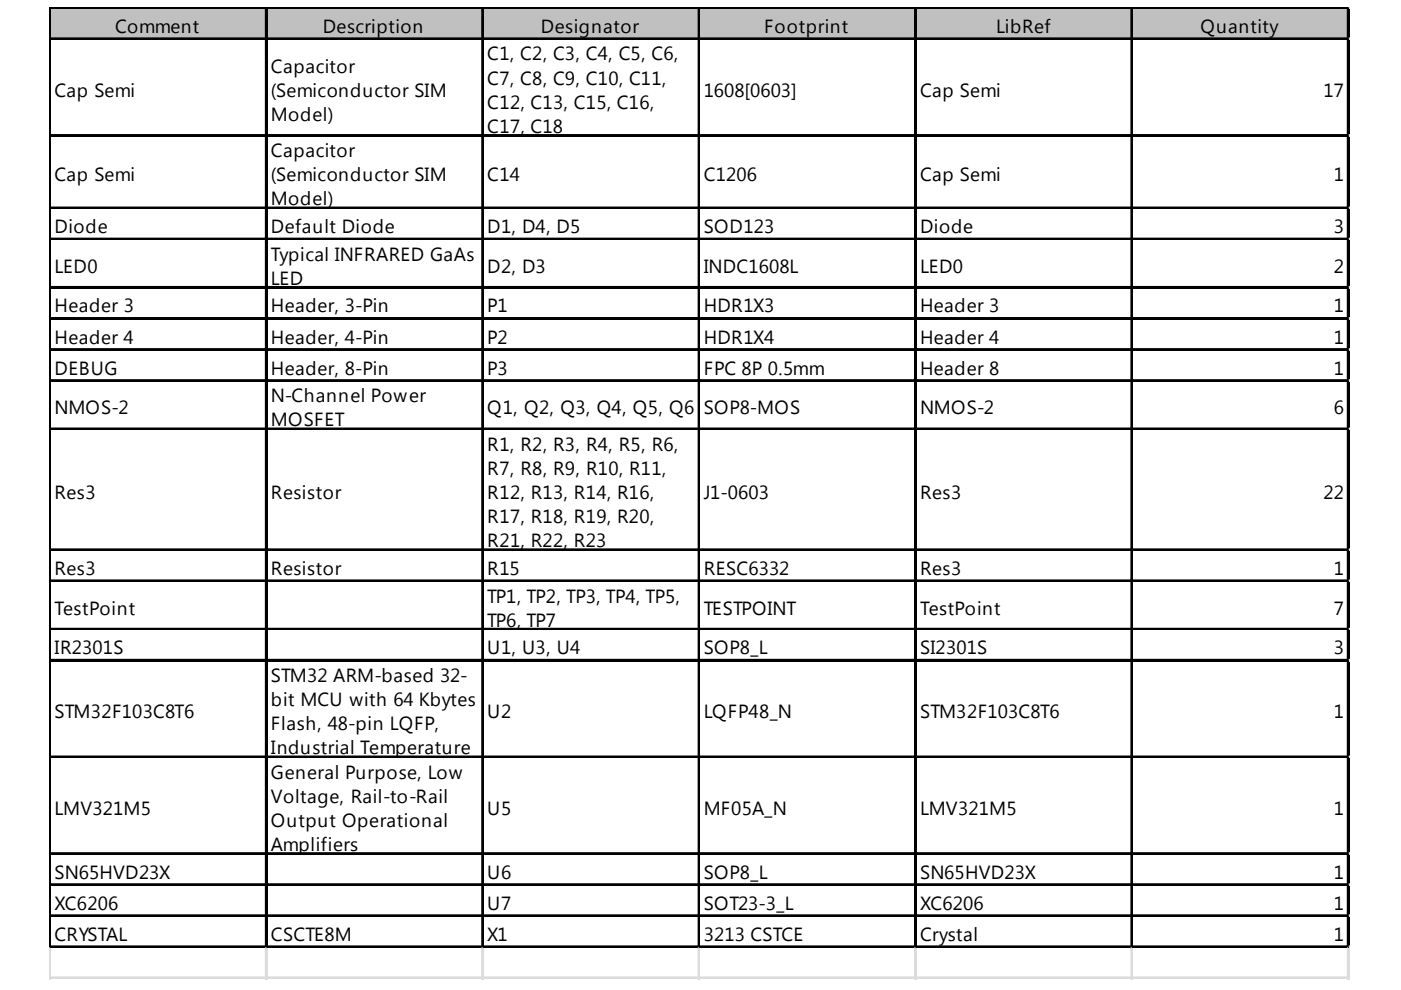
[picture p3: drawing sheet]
<svg xmlns="http://www.w3.org/2000/svg" width="297mm" height="210mm" viewBox="0 0 297 210" stroke-linecap="round" stroke-linejoin="round" font-family="sans-serif">
<defs><g id="words">
<g font-size="4">
<text x="24.4" y="7">Comment</text>
<text x="68.5" y="7">Description</text>
<text x="114.7" y="7">Designator</text>
<text x="162" y="7">Footprint</text>
<text x="211.2" y="7">LibRef</text>
<text x="254.5" y="7">Quantity</text>
<text x="57.4" y="15.4">Capacitor</text>
<text x="103.3" y="12.8">C1, C2, C3, C4, C5, C6,</text>
<text x="103.3" y="17.9">C7, C8, C9, C10, C11,</text>
<text x="11.6" y="20.5">Cap Semi</text>
<text x="57.4" y="20.5">(Semiconductor SIM</text>
<text x="103.3" y="23.1">C12, C13, C15, C16,</text>
<text x="149.2" y="20.5">1608[0603]</text>
<text x="195.1" y="20.5">Cap Semi</text>
<text x="280.6" y="20.5">17</text>
<text x="57.4" y="25.6">Model)</text>
<text x="103.3" y="28.2">C17, C18</text>
<text x="57.4" y="33.3">Capacitor</text>
<text x="11.6" y="38.4">Cap Semi</text>
<text x="57.4" y="38.4">(Semiconductor SIM</text>
<text x="103.3" y="38.4">C14</text>
<text x="149.2" y="38.4">C1206</text>
<text x="195.1" y="38.4">Cap Semi</text>
<text x="282.8" y="38.4">1</text>
<text x="57.4" y="43.6">Model)</text>
<text x="11.6" y="49.4">Diode</text>
<text x="57.4" y="49.4">Default Diode</text>
<text x="103.3" y="49.4">D1, D4, D5</text>
<text x="149.2" y="49.4">SOD123</text>
<text x="195.1" y="49.4">Diode</text>
<text x="282.8" y="49.4">3</text>
<text x="11.6" y="57.8">LED0</text>
<text x="57.4" y="55.3">Typical INFRARED GaAs</text>
<text x="103.3" y="57.8">D2, D3</text>
<text x="149.2" y="57.8">INDC1608L</text>
<text x="195.1" y="57.8">LED0</text>
<text x="282.8" y="57.8">2</text>
<text x="57.4" y="60.4">LED</text>
<text x="11.6" y="66.3">Header 3</text>
<text x="57.4" y="66.3">Header, 3-Pin</text>
<text x="103.3" y="66.3">P1</text>
<text x="149.2" y="66.3">HDR1X3</text>
<text x="195.1" y="66.3">Header 3</text>
<text x="282.8" y="66.3">1</text>
<text x="11.6" y="72.8">Header 4</text>
<text x="57.4" y="72.8">Header, 4-Pin</text>
<text x="103.3" y="72.8">P2</text>
<text x="149.2" y="72.8">HDR1X4</text>
<text x="195.1" y="72.8">Header 4</text>
<text x="282.8" y="72.8">1</text>
<text x="11.6" y="79.4">DEBUG</text>
<text x="57.4" y="79.4">Header, 8-Pin</text>
<text x="103.3" y="79.4">P3</text>
<text x="149.2" y="79.4">FPC 8P 0.5mm</text>
<text x="195.1" y="79.4">Header 8</text>
<text x="282.8" y="79.4">1</text>
<text x="11.6" y="87.8">NMOS-2</text>
<text x="57.4" y="85.3">N-Channel Power</text>
<text x="103.3" y="87.8">Q1, Q2, Q3, Q4, Q5, Q6</text>
<text x="149.2" y="87.8">SOP8-MOS</text>
<text x="195.1" y="87.8">NMOS-2</text>
<text x="282.8" y="87.8">6</text>
<text x="57.4" y="90.4">MOSFET</text>
<text x="103.3" y="95.5">R1, R2, R3, R4, R5, R6,</text>
<text x="103.3" y="100.7">R7, R8, R9, R10, R11,</text>
<text x="11.6" y="105.8">Res3</text>
<text x="57.4" y="105.8">Resistor</text>
<text x="103.3" y="105.8">R12, R13, R14, R16,</text>
<text x="149.2" y="105.8">J1-0603</text>
<text x="195.1" y="105.8">Res3</text>
<text x="280.6" y="105.8">22</text>
<text x="103.3" y="110.9">R17, R18, R19, R20,</text>
<text x="103.3" y="116">R21, R22, R23</text>
<text x="11.6" y="121.9">Res3</text>
<text x="57.4" y="121.9">Resistor</text>
<text x="103.3" y="121.9">R15</text>
<text x="149.2" y="121.9">RESC6332</text>
<text x="195.1" y="121.9">Res3</text>
<text x="282.8" y="121.9">1</text>
<text x="11.6" y="130.3">TestPoint</text>
<text x="103.3" y="127.7">TP1, TP2, TP3, TP4, TP5,</text>
<text x="149.2" y="130.3">TESTPOINT</text>
<text x="195.1" y="130.3">TestPoint</text>
<text x="282.8" y="130.3">7</text>
<text x="103.3" y="132.9">TP6, TP7</text>
<text x="11.6" y="138.7">IR2301S</text>
<text x="103.3" y="138.7">U1, U3, U4</text>
<text x="149.2" y="138.7">SOP8_L</text>
<text x="195.1" y="138.7">SI2301S</text>
<text x="282.8" y="138.7">3</text>
<text x="57.4" y="144.6">STM32 ARM-based 32-</text>
<text x="57.4" y="149.7">bit MCU with 64 Kbytes</text>
<text x="11.6" y="152.3">STM32F103C8T6</text>
<text x="57.4" y="154.8">Flash, 48-pin LQFP,</text>
<text x="103.3" y="152.3">U2</text>
<text x="149.2" y="152.3">LQFP48_N</text>
<text x="195.1" y="152.3">STM32F103C8T6</text>
<text x="282.8" y="152.3">1</text>
<text x="57.4" y="160">Industrial Temperature</text>
<text x="57.4" y="165.1">General Purpose, Low</text>
<text x="11.6" y="172.8">LMV321M5</text>
<text x="57.4" y="170.2">Voltage, Rail-to-Rail</text>
<text x="103.3" y="172.8">U5</text>
<text x="149.2" y="172.8">MF05A_N</text>
<text x="195.1" y="172.8">LMV321M5</text>
<text x="282.8" y="172.8">1</text>
<text x="57.4" y="175.3">Output Operational</text>
<text x="57.4" y="180.5">Amplifiers</text>
<text x="11.6" y="186.3">SN65HVD23X</text>
<text x="103.3" y="186.3">U6</text>
<text x="149.2" y="186.3">SOP8_L</text>
<text x="195.1" y="186.3">SN65HVD23X</text>
<text x="282.8" y="186.3">1</text>
<text x="11.6" y="192.9">XC6206</text>
<text x="103.3" y="192.9">U7</text>
<text x="149.2" y="192.9">SOT23-3_L</text>
<text x="195.1" y="192.9">XC6206</text>
<text x="282.8" y="192.9">1</text>
<text x="11.6" y="199.5">CRYSTAL</text>
<text x="57.4" y="199.5">CSCTE8M</text>
<text x="103.3" y="199.5">X1</text>
<text x="149.2" y="199.5">3213 CSTCE</text>
<text x="195.1" y="199.5">Crystal</text>
<text x="282.8" y="199.5">1</text>
</g>
</g></defs>
<path d="M10.8 1.8h275.3v6.7h-275.3z" fill="#c0c0c0"/>
<g fill="none" stroke="#000" stroke-width=".37">
<path d="M10.5 1.5v199.5M10.6 1.5v199.5M10.8 1.5h275.3M10.8 1.7h275.3M10.8 8.1h275.3M10.8 8.3h275.3M56.3 1.9v199.1M56.5 1.9v199.1M102.2 1.9v199.1M102.4 1.9v199.1M148.1 1.9v199.1M148.3 1.9v199.1"/>
<path d="M194 1.9v199.1M194.2 1.9v199.1M239.8 1.9v199.1M240 1.9v199.1M285.7 1.9v199.1M285.9 1.9v199.1M10.8 28.6h275.3M10.8 28.8h275.3M10.8 44h275.3M10.8 44.2h275.3M10.8 50.6h275.3M10.8 50.7h275.3"/>
<path d="M10.8 60.8h275.3M10.8 61h275.3M10.8 67.4h275.3M10.8 67.6h275.3M10.8 74h275.3M10.8 74.2h275.3M10.8 80.6h275.3M10.8 80.8h275.3M10.8 90.8h275.3M10.8 91h275.3M10.8 116.4h275.3M10.8 116.6h275.3"/>
<path d="M10.8 123h275.3M10.8 123.2h275.3M10.8 133.3h275.3M10.8 133.5h275.3M10.8 139.9h275.3M10.8 140.1h275.3M10.8 160.4h275.3M10.8 160.6h275.3M10.8 180.9h275.3M10.8 181h275.3M10.8 187.5h275.3M10.8 187.6h275.3"/>
<path d="M10.8 194h275.3M10.8 194.2h275.3M10.8 200.6h275.3M10.8 200.8h275.3"/>
</g>
<g fill="none" stroke="#dadcdd" stroke-width=".37">
<path d="M286.1 1.5h.1M10.5 201v6.6M10.6 201v6.6M56.3 201v6.6M56.5 201v6.6M102.2 201v6.6M102.4 201v6.6M148.1 201v6.6M148.3 201v6.6M194 201v6.6M194.2 201v6.6M239.8 201v6.6"/>
<path d="M240 201v6.6M285.7 201v6.6M285.9 201v6.6"/>
</g>
<path d="M286.1 1.5v.4z" fill="#dadcdd"/>
<path d="M286.1 8.1h.1" fill="none" stroke="#dadcdd" stroke-width=".37"/>
<path d="M286.1 8.1v.4z" fill="#dadcdd"/>
<path d="M286.1 28.6h.1" fill="none" stroke="#dadcdd" stroke-width=".37"/>
<path d="M286.1 28.6v.4z" fill="#dadcdd"/>
<path d="M286.1 44h.1" fill="none" stroke="#dadcdd" stroke-width=".37"/>
<path d="M286.1 44v.3z" fill="#dadcdd"/>
<path d="M286.1 50.6h.1" fill="none" stroke="#dadcdd" stroke-width=".37"/>
<path d="M286.1 50.6v.3z" fill="#dadcdd"/>
<path d="M286.1 60.8h.1" fill="none" stroke="#dadcdd" stroke-width=".37"/>
<path d="M286.1 60.8v.4z" fill="#dadcdd"/>
<path d="M286.1 67.4h.1" fill="none" stroke="#dadcdd" stroke-width=".37"/>
<path d="M286.1 67.4v.4z" fill="#dadcdd"/>
<path d="M286.1 74h.1" fill="none" stroke="#dadcdd" stroke-width=".37"/>
<path d="M286.1 74v.4z" fill="#dadcdd"/>
<path d="M286.1 80.6h.1" fill="none" stroke="#dadcdd" stroke-width=".37"/>
<path d="M286.1 80.6v.3z" fill="#dadcdd"/>
<path d="M286.1 90.8h.1" fill="none" stroke="#dadcdd" stroke-width=".37"/>
<path d="M286.1 90.8v.4z" fill="#dadcdd"/>
<path d="M286.1 116.4h.1" fill="none" stroke="#dadcdd" stroke-width=".37"/>
<path d="M286.1 116.4v.4z" fill="#dadcdd"/>
<path d="M286.1 123h.1" fill="none" stroke="#dadcdd" stroke-width=".37"/>
<path d="M286.1 123v.4z" fill="#dadcdd"/>
<path d="M286.1 133.3h.1" fill="none" stroke="#dadcdd" stroke-width=".37"/>
<path d="M286.1 133.3v.3z" fill="#dadcdd"/>
<path d="M286.1 139.9h.1" fill="none" stroke="#dadcdd" stroke-width=".37"/>
<path d="M286.1 139.9v.3z" fill="#dadcdd"/>
<path d="M286.1 160.4h.1" fill="none" stroke="#dadcdd" stroke-width=".37"/>
<path d="M286.1 160.4v.3z" fill="#dadcdd"/>
<path d="M286.1 180.9h.1" fill="none" stroke="#dadcdd" stroke-width=".37"/>
<path d="M286.1 180.9v.3z" fill="#dadcdd"/>
<path d="M286.1 187.5h.1" fill="none" stroke="#dadcdd" stroke-width=".37"/>
<path d="M286.1 187.5v.3z" fill="#dadcdd"/>
<path d="M286.1 194h.1" fill="none" stroke="#dadcdd" stroke-width=".37"/>
<path d="M286.1 194v.4z" fill="#dadcdd"/>
<path d="M286.1 200.6h.1" fill="none" stroke="#dadcdd" stroke-width=".37"/>
<path d="M286.1 200.6v.4z" fill="#dadcdd"/>
<path d="M10.5 207.2h275.6M10.5 207.4h275.6" fill="none" stroke="#dadcdd" stroke-width=".37"/>
<use href="#words"/>
</svg>
